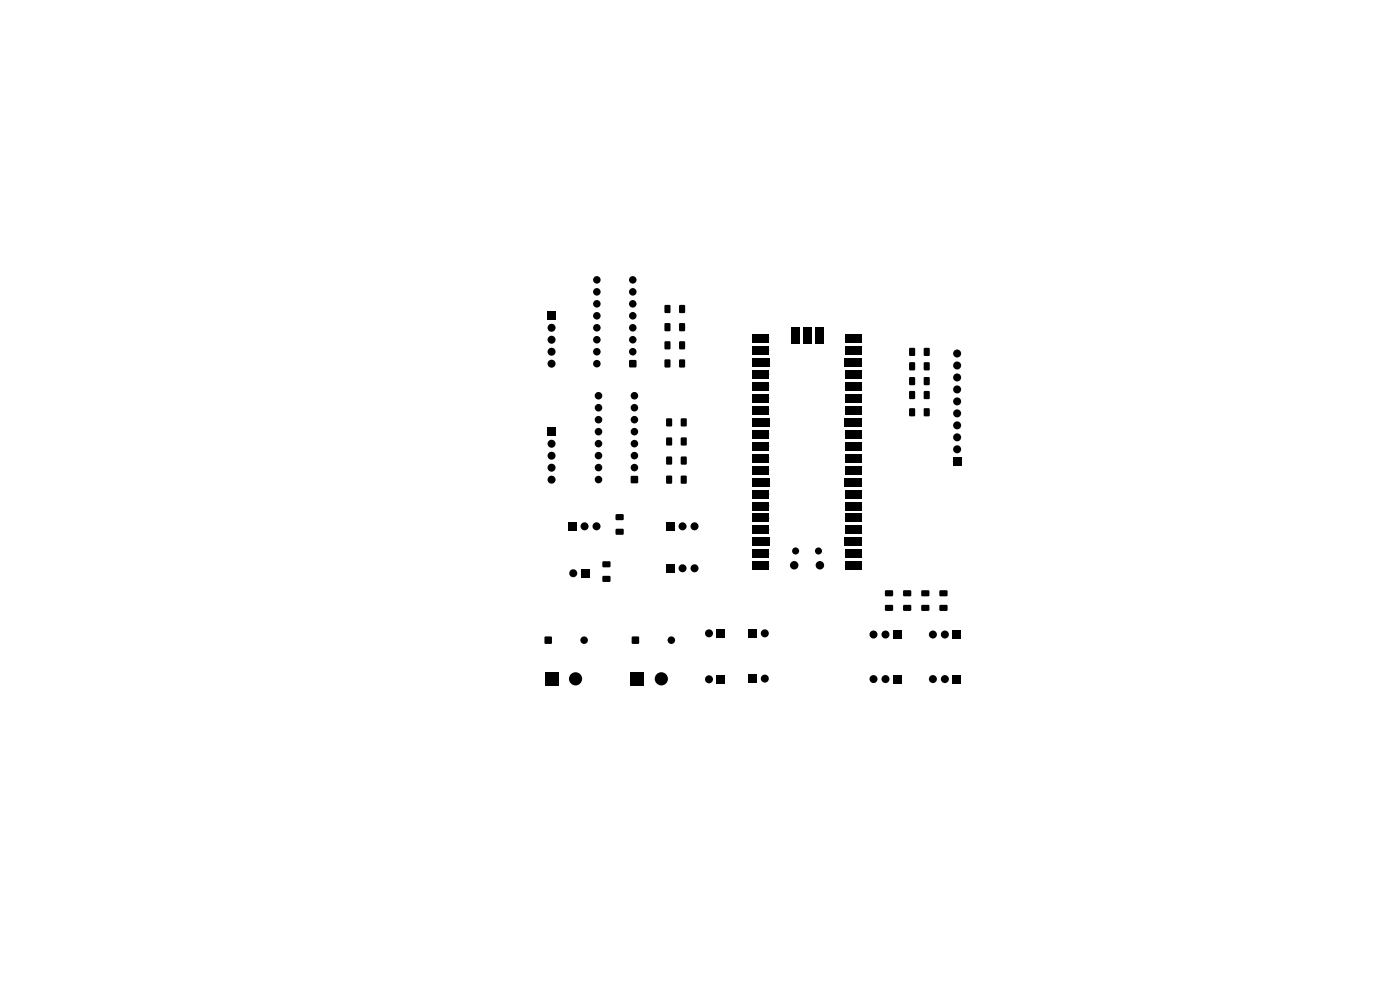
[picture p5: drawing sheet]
<svg xmlns="http://www.w3.org/2000/svg" width="297mm" height="210mm" viewBox="0 0 297 210" stroke-linecap="round" stroke-linejoin="round" font-family="sans-serif">
<g fill="#000">
<path d="M116.2 66.1h1.7v1.7h-1.7zM133.5 76.4h1.5v1.5h-1.5zM141 64.7h1.2v1.7h-1.2zM141 76.3h1.2v1.6h-1.2zM141 72.4h1.2v1.7h-1.2zM141 68.6h1.2v1.6h-1.2zM144.1 64.7h1.2v1.7h-1.2zM144.1 76.3h1.2v1.6h-1.2zM144.1 72.4h1.2v1.7h-1.2zM144.1 68.6h1.2v1.6h-1.2zM159.7 70.9h3.5v1.7h-3.5zM159.7 73.5h3.5v1.7h-3.5z"/>
<path d="M161.5 76h1.7v1.7h-1.7zM159.7 76h3.5v1.7h-3.5zM159.7 78.6h3.5v1.7h-3.5zM167.8 69.4h1.7v3.5h-1.7zM170.4 69.4h1.7v3.5h-1.7zM170.4 71.2h1.7v1.7h-1.7zM172.9 69.4h1.7v3.5h-1.7zM179.2 76h1.7v1.7h-1.7zM179.2 78.6h3.6v1.7h-3.6zM179.2 76h3.6v1.7h-3.6zM179.2 73.5h3.6v1.7h-3.6zM179.2 70.9h3.6v1.7h-3.6z"/>
<path d="M192.9 76.9h1.2v1.6h-1.2zM192.9 73.8h1.2v1.7h-1.2zM196 76.9h1.2v1.6h-1.2zM196 73.8h1.2v1.7h-1.2zM116.2 90.7h1.7v1.7h-1.7zM141.4 96.9h1.1v1.6h-1.1zM141.4 92.8h1.1v1.7h-1.1zM141.4 88.8h1.1v1.6h-1.1zM144.5 96.9h1.1v1.6h-1.1zM144.5 92.8h1.1v1.7h-1.1zM144.5 88.8h1.1v1.6h-1.1zM159.7 81.1h3.5v1.7h-3.5z"/>
<path d="M159.7 83.6h3.5v1.7h-3.5zM159.7 86.2h3.5v1.7h-3.5zM161.5 88.7h1.7v1.7h-1.7zM159.7 88.7h3.5v1.7h-3.5zM159.7 91.3h3.5v1.7h-3.5zM159.7 93.8h3.5v1.7h-3.5zM159.7 96.3h3.5v1.7h-3.5zM159.7 98.9h3.5v1.7h-3.5zM179.2 88.7h1.7v1.7h-1.7zM179.2 98.9h3.6v1.7h-3.6zM179.2 96.3h3.6v1.7h-3.6zM179.2 93.8h3.6v1.7h-3.6z"/>
<path d="M179.2 91.3h3.6v1.7h-3.6zM179.2 88.7h3.6v1.7h-3.6zM179.2 86.2h3.6v1.7h-3.6zM179.2 83.6h3.6v1.7h-3.6zM179.2 81.1h3.6v1.7h-3.6zM192.9 80h1.2v1.7h-1.2zM192.9 83h1.2v1.6h-1.2zM192.9 86.6h1.2v1.7h-1.2zM196 80h1.2v1.7h-1.2zM196 83h1.2v1.6h-1.2zM196 86.6h1.2v1.7h-1.2zM202.2 97h1.7v1.7h-1.7z"/>
<path d="M120.6 110.8h1.7v1.7h-1.7zM130.6 112.2h1.7v1.2h-1.7zM130.6 109.1h1.7v1.2h-1.7zM133.9 101h1.4v1.5h-1.4zM141.4 100.9h1.1v1.7h-1.1zM141.4 110.8h1.7v1.7h-1.7zM144.5 100.9h1.1v1.7h-1.1zM161.5 101.4h1.7v1.7h-1.7zM159.7 101.4h3.5v1.7h-3.5zM159.7 104h3.5v1.7h-3.5zM159.7 106.5h3.5v1.7h-3.5zM159.7 109h3.5v1.7h-3.5z"/>
<path d="M159.7 111.6h3.5v1.7h-3.5zM161.5 114.1h1.7v1.7h-1.7zM159.7 114.1h3.5v1.7h-3.5zM159.7 116.7h3.5v1.7h-3.5zM159.7 119.2h3.5v1.7h-3.5zM179.2 114.1h1.7v1.7h-1.7zM179.2 101.4h1.7v1.7h-1.7zM179.2 119.2h3.6v1.7h-3.6zM179.2 116.7h3.6v1.7h-3.6zM179.2 114.1h3.6v1.7h-3.6zM179.2 111.6h3.6v1.7h-3.6zM179.2 109h3.6v1.7h-3.6z"/>
<path d="M179.2 106.5h3.6v1.7h-3.6zM179.2 104h3.6v1.7h-3.6zM179.2 101.4h3.6v1.7h-3.6zM115.6 135.1h1.4v1.4h-1.4zM123.3 120.8h1.7v1.7h-1.7zM127.8 122.2h1.7v1.2h-1.7zM127.8 119.1h1.7v1.2h-1.7zM134.1 135.1h1.4v1.4h-1.4zM141.4 119.7h1.7v1.7h-1.7zM152.1 133.5h1.7v1.7h-1.7zM158.9 133.5h1.7v1.7h-1.7zM187.8 128.4h1.6v1.1h-1.6z"/>
<path d="M187.8 125.3h1.6v1.1h-1.6zM189.5 133.8h1.7v1.7h-1.7zM191.6 128.4h1.7v1.1h-1.7zM191.6 125.3h1.7v1.1h-1.7zM195.5 128.4h1.6v1.1h-1.6zM195.5 125.3h1.6v1.1h-1.6zM199.3 128.4h1.7v1.1h-1.7zM199.3 125.3h1.7v1.1h-1.7zM202.1 133.8h1.7v1.7h-1.7zM115.6 142.6h2.8v2.8h-2.8zM133.8 142.6h2.8v2.8h-2.8zM152.1 143.3h1.7v1.7h-1.7z"/>
<path d="M158.9 143.1h1.7v1.7h-1.7zM189.5 143.2h1.7v1.7h-1.7zM202.1 143.2h1.7v1.7h-1.7z"/>
<circle cx="126.6" cy="59.4" r=".8"/>
<circle cx="134.2" cy="59.4" r=".8"/>
<circle cx="117" cy="77.1" r=".85"/>
<circle cx="117" cy="72.1" r=".85"/>
<circle cx="117" cy="69.5" r=".85"/>
<circle cx="117" cy="74.6" r=".85"/>
<circle cx="126.6" cy="74.6" r=".8"/>
<circle cx="126.6" cy="77.1" r=".8"/>
<circle cx="126.6" cy="61.9" r=".8"/>
<circle cx="126.6" cy="69.5" r=".8"/>
<circle cx="126.6" cy="64.4" r=".8"/>
<circle cx="126.6" cy="67" r=".8"/>
<circle cx="126.6" cy="72.1" r=".8"/>
<circle cx="134.2" cy="69.5" r=".8"/>
<circle cx="134.2" cy="67" r=".8"/>
<circle cx="134.2" cy="64.4" r=".8"/>
<circle cx="134.2" cy="72.1" r=".8"/>
<circle cx="134.2" cy="74.6" r=".8"/>
<circle cx="134.2" cy="61.9" r=".8"/>
<circle cx="162.3" cy="79.4" r=".85"/>
<circle cx="162.3" cy="74.3" r=".85"/>
<circle cx="162.3" cy="71.8" r=".85"/>
<circle cx="168.7" cy="72" r=".85"/>
<circle cx="173.8" cy="72" r=".85"/>
<circle cx="180.1" cy="71.8" r=".85"/>
<circle cx="180.1" cy="74.3" r=".85"/>
<circle cx="180.1" cy="79.4" r=".85"/>
<circle cx="203" cy="77.5" r=".85"/>
<circle cx="203" cy="75" r=".85"/>
<circle cx="117" cy="94.1" r=".85"/>
<circle cx="117" cy="99.2" r=".85"/>
<circle cx="117" cy="96.7" r=".85"/>
<circle cx="127" cy="86.5" r=".8"/>
<circle cx="127" cy="91.6" r=".8"/>
<circle cx="127" cy="89" r=".8"/>
<circle cx="127" cy="94.1" r=".8"/>
<circle cx="127" cy="83.9" r=".8"/>
<circle cx="127" cy="99.2" r=".8"/>
<circle cx="127" cy="96.6" r=".8"/>
<circle cx="134.6" cy="96.6" r=".8"/>
<circle cx="134.6" cy="89" r=".8"/>
<circle cx="134.6" cy="94.1" r=".8"/>
<circle cx="134.6" cy="91.6" r=".8"/>
<circle cx="134.6" cy="83.9" r=".8"/>
<circle cx="134.6" cy="99.2" r=".8"/>
<circle cx="134.6" cy="86.5" r=".8"/>
<circle cx="162.3" cy="84.5" r=".85"/>
<circle cx="162.3" cy="92.1" r=".85"/>
<circle cx="162.3" cy="81.9" r=".85"/>
<circle cx="162.3" cy="87" r=".85"/>
<circle cx="162.3" cy="94.6" r=".85"/>
<circle cx="162.3" cy="97.2" r=".85"/>
<circle cx="162.3" cy="99.7" r=".85"/>
<circle cx="180.1" cy="97.2" r=".85"/>
<circle cx="180.1" cy="87" r=".85"/>
<circle cx="180.1" cy="92.1" r=".85"/>
<circle cx="180.1" cy="84.5" r=".85"/>
<circle cx="180.1" cy="81.9" r=".85"/>
<circle cx="180.1" cy="99.7" r=".85"/>
<circle cx="180.1" cy="94.6" r=".85"/>
<circle cx="203" cy="82.6" r=".85"/>
<circle cx="203" cy="90.2" r=".85"/>
<circle cx="203" cy="80.1" r=".85"/>
<circle cx="203" cy="92.8" r=".85"/>
<circle cx="203" cy="87.7" r=".85"/>
<circle cx="203" cy="85.1" r=".85"/>
<circle cx="203" cy="95.3" r=".85"/>
<circle cx="117" cy="101.7" r=".85"/>
<circle cx="124" cy="111.6" r=".85"/>
<circle cx="126.5" cy="111.6" r=".85"/>
<circle cx="127" cy="101.7" r=".8"/>
<circle cx="144.8" cy="111.6" r=".85"/>
<circle cx="147.3" cy="111.6" r=".85"/>
<circle cx="162.3" cy="109.9" r=".85"/>
<circle cx="162.3" cy="104.8" r=".85"/>
<circle cx="162.3" cy="112.4" r=".85"/>
<circle cx="162.3" cy="107.3" r=".85"/>
<circle cx="162.3" cy="117.5" r=".85"/>
<circle cx="168.5" cy="119.9" r=".9"/>
<circle cx="168.8" cy="116.9" r=".75"/>
<circle cx="173.6" cy="116.9" r=".75"/>
<circle cx="173.9" cy="119.9" r=".9"/>
<circle cx="180.1" cy="117.5" r=".85"/>
<circle cx="180.1" cy="107.3" r=".85"/>
<circle cx="180.1" cy="104.8" r=".85"/>
<circle cx="180.1" cy="112.4" r=".85"/>
<circle cx="180.1" cy="109.9" r=".85"/>
<circle cx="121.6" cy="121.6" r=".85"/>
<circle cx="123.9" cy="135.8" r=".8"/>
<circle cx="142.4" cy="135.8" r=".8"/>
<circle cx="144.8" cy="120.5" r=".85"/>
<circle cx="147.3" cy="120.5" r=".85"/>
<circle cx="150.4" cy="134.3" r=".85"/>
<circle cx="162.2" cy="134.3" r=".85"/>
<circle cx="162.3" cy="120" r=".85"/>
<circle cx="180.1" cy="120" r=".85"/>
<circle cx="185.3" cy="134.6" r=".85"/>
<circle cx="187.8" cy="134.6" r=".85"/>
<circle cx="197.9" cy="134.6" r=".85"/>
<circle cx="200.4" cy="134.6" r=".85"/>
<circle cx="122.1" cy="144" r="1.4"/>
<circle cx="140.3" cy="144" r="1.4"/>
<circle cx="150.4" cy="144.1" r=".85"/>
<circle cx="162.2" cy="143.9" r=".85"/>
<circle cx="185.3" cy="144" r=".85"/>
<circle cx="187.8" cy="144" r=".85"/>
<circle cx="197.9" cy="144" r=".85"/>
<circle cx="200.4" cy="144" r=".85"/>
</g>
</svg>
